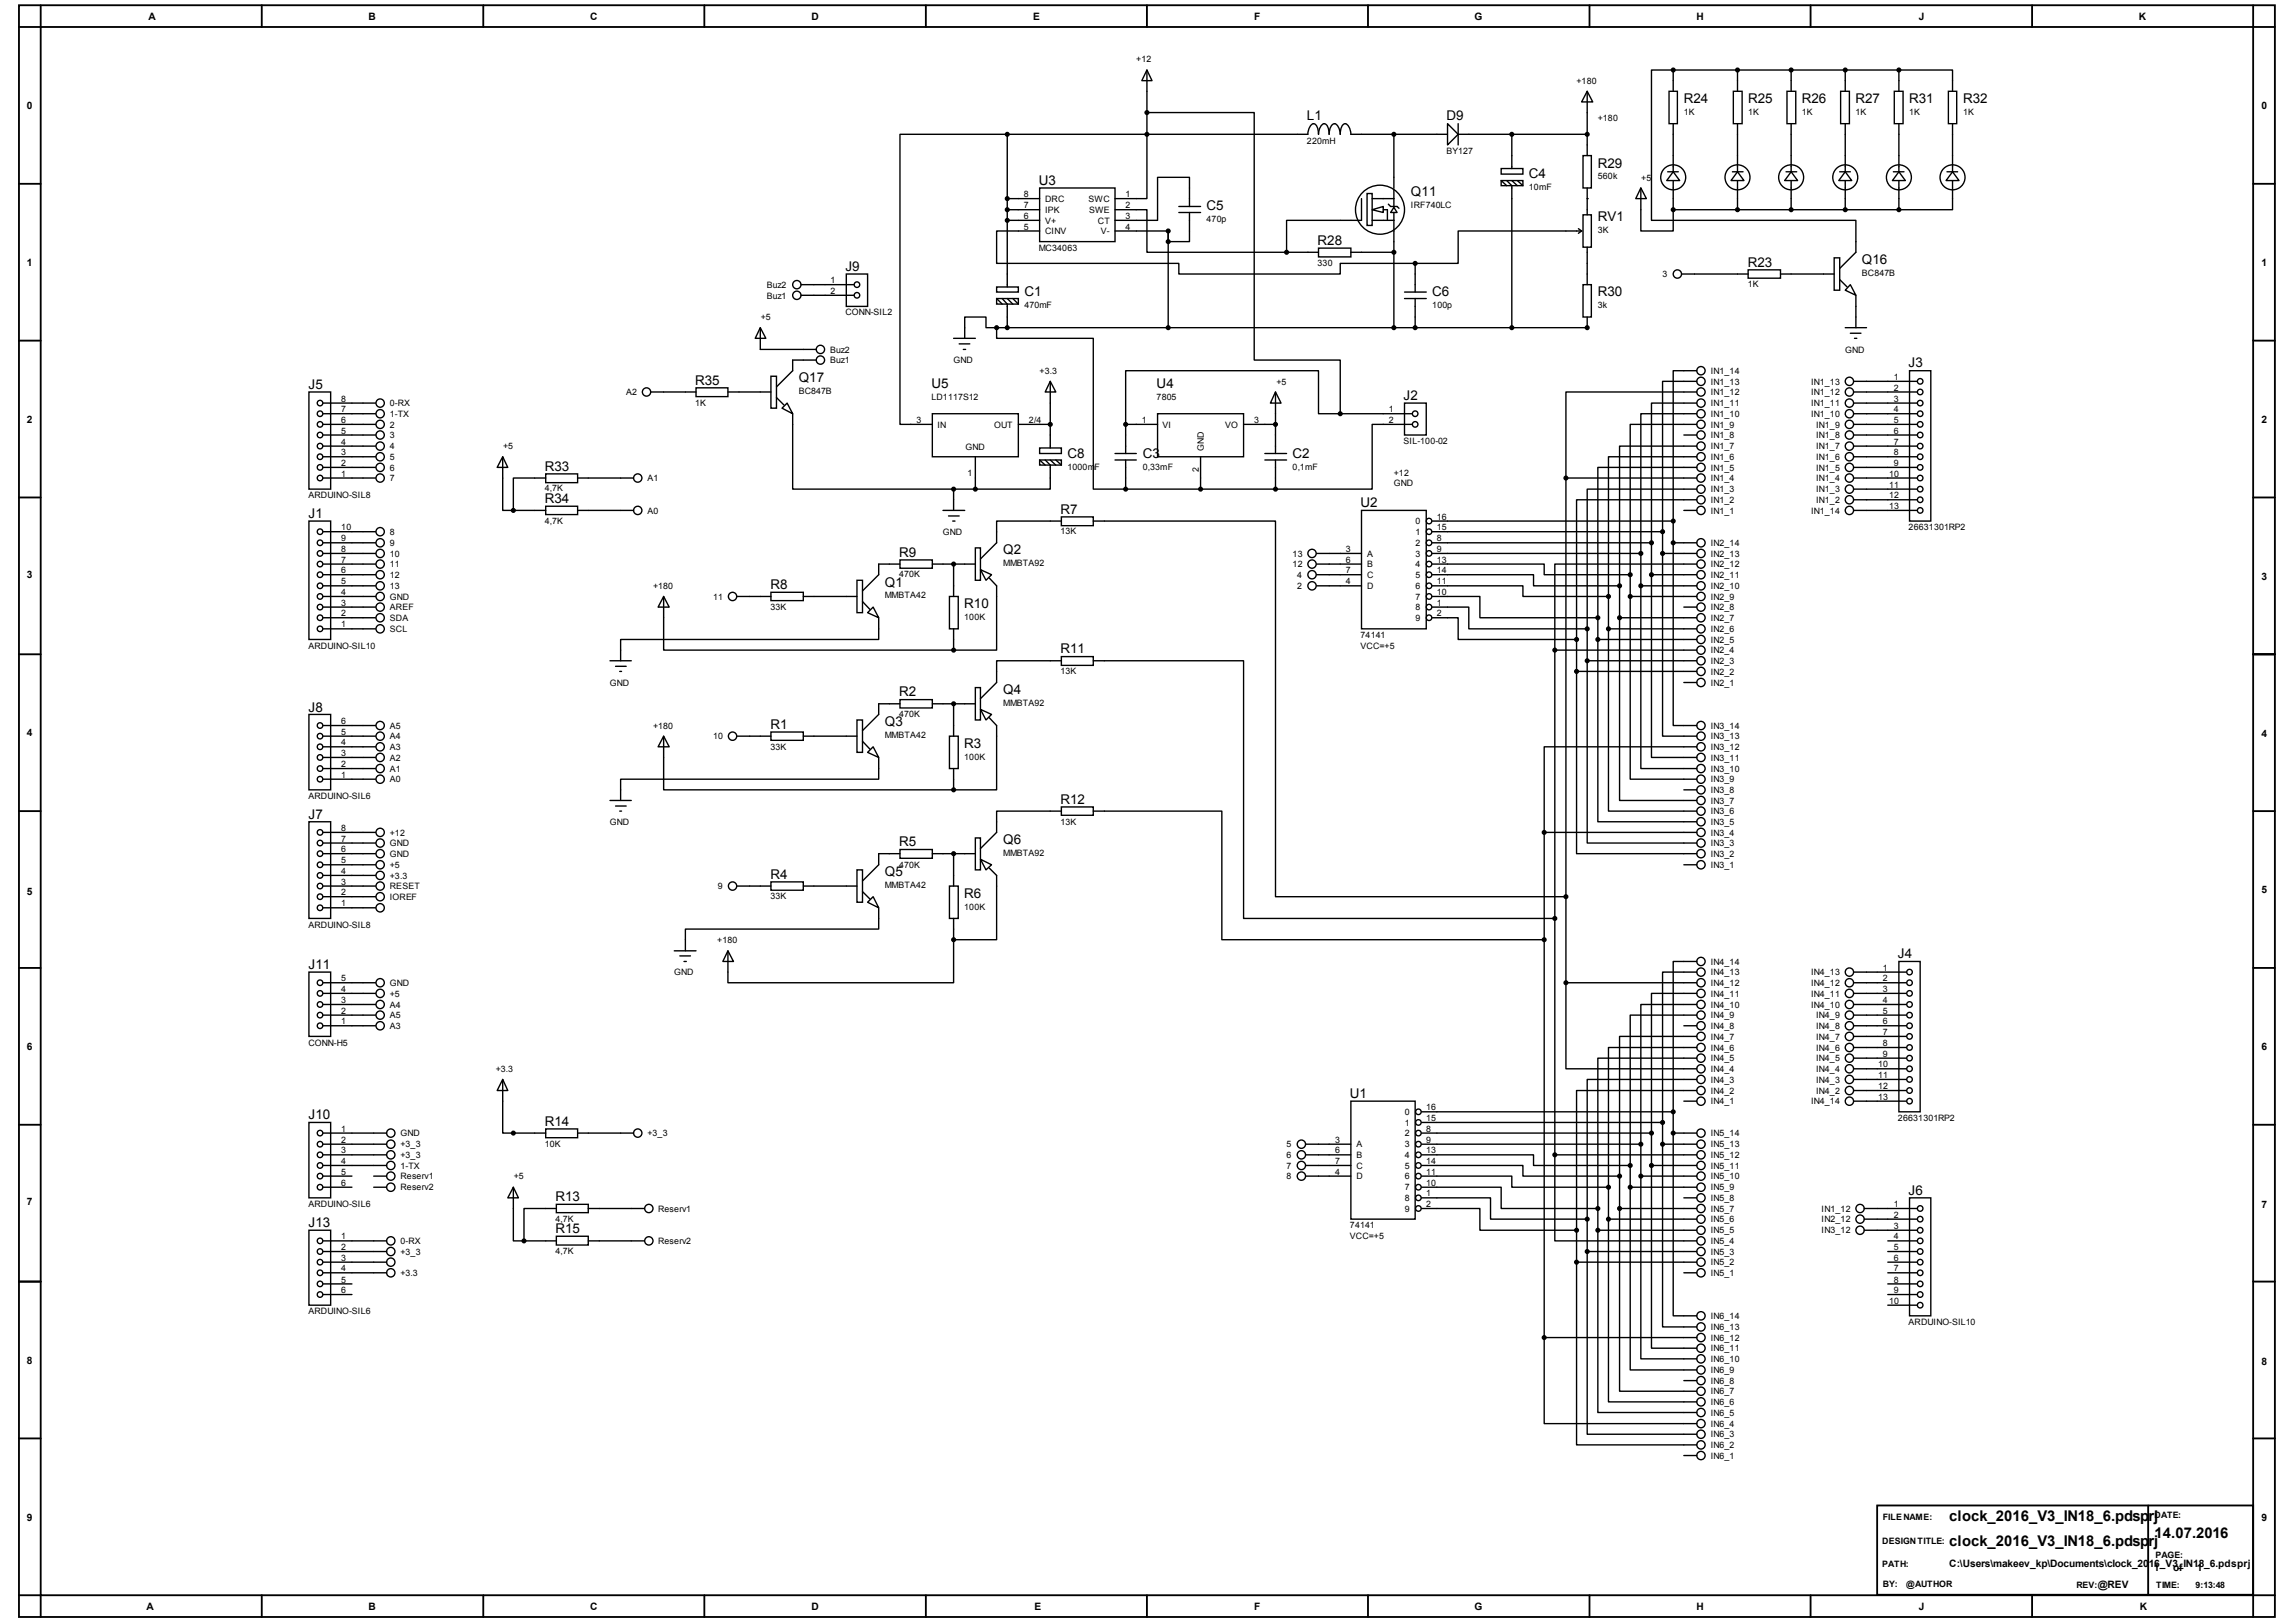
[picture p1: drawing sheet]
<svg xmlns="http://www.w3.org/2000/svg" width="420mm" height="297mm" viewBox="0 0 420 297" stroke-linecap="round" stroke-linejoin="round" font-family="sans-serif">
<defs><g id="words">
<g font-size="2.7">
<text x="356.9" y="278.4">clock_2016_V3_IN18_6.pdsprj</text>
<text x="394.5" y="281.5">14.07.2016</text>
<text x="356.9" y="282.9">clock_2016_V3_IN18_6.pdsprj</text>
</g>
<g font-size="2.5">
<text x="239.3" y="22">L1</text>
<text x="264.8" y="22">D9</text>
<text x="308.3" y="18.8">R24</text>
<text x="320" y="18.8">R25</text>
<text x="329.9" y="18.8">R26</text>
<text x="339.7" y="18.8">R27</text>
<text x="349.5" y="18.8">R31</text>
<text x="359.4" y="18.8">R32</text>
<text x="190.2" y="33.8">U3</text>
<text x="258.3" y="35.9">Q11</text>
<text x="279.9" y="32.6">C4</text>
<text x="292.5" y="30.7">R29</text>
<text x="220.9" y="38.5">C5</text>
<text x="292.5" y="40.5">RV1</text>
<text x="241.2" y="44.8">R28</text>
<text x="154.8" y="49.6">J9</text>
<text x="320" y="48.8">R23</text>
<text x="340.9" y="48.4">Q16</text>
<text x="187.5" y="54.2">C1</text>
<text x="262.2" y="54.2">C6</text>
<text x="292.5" y="54.2">R30</text>
<text x="56.5" y="71.2">J5</text>
<text x="127.3" y="70.4">R35</text>
<text x="146.2" y="70">Q17</text>
<text x="170.5" y="71">U5</text>
<text x="211.8" y="71">U4</text>
<text x="349.4" y="67.3">J3</text>
<text x="257" y="73.2">J2</text>
<text x="195.4" y="83.8">C8</text>
<text x="209.2" y="83.8">C3</text>
<text x="236.6" y="83.8">C2</text>
<text x="99.7" y="86.1">R33</text>
<text x="56.5" y="94.8">J1</text>
<text x="99.7" y="92.1">R34</text>
<text x="194.1" y="94">R7</text>
<text x="249.1" y="92.8">U2</text>
<text x="164.6" y="101.9">R9</text>
<text x="183.6" y="101.5">Q2</text>
<text x="141.1" y="107.8">R8</text>
<text x="162" y="107.4">Q1</text>
<text x="176.5" y="111.3">R10</text>
<text x="194.1" y="119.6">R11</text>
<text x="56.5" y="130.2">J8</text>
<text x="164.6" y="127.5">R2</text>
<text x="183.6" y="127">Q4</text>
<text x="141.1" y="133.4">R1</text>
<text x="162" y="133">Q3</text>
<text x="176.5" y="136.8">R3</text>
<text x="56.5" y="149.8">J7</text>
<text x="194.1" y="147.1">R12</text>
<text x="164.6" y="154.9">R5</text>
<text x="183.6" y="154.5">Q6</text>
<text x="141.1" y="160.8">R4</text>
<text x="162" y="160.4">Q5</text>
<text x="176.5" y="164.3">R6</text>
<text x="56.5" y="177.3">J11</text>
<text x="347.5" y="175.4">J4</text>
<text x="247.1" y="200.9">U1</text>
<text x="56.5" y="204.8">J10</text>
<text x="99.7" y="206">R14</text>
<text x="101.7" y="219.8">R13</text>
<text x="349.4" y="218.6">J6</text>
<text x="56.5" y="224.6">J13</text>
<text x="101.7" y="225.7">R15</text>
</g>
<g font-size="1.9">
<text x="27.2" y="3.6">A</text>
<text x="67.5" y="3.6">B</text>
<text x="108" y="3.6">C</text>
<text x="148.6" y="3.6">D</text>
<text x="189.1" y="3.6">E</text>
<text x="229.6" y="3.6">F</text>
<text x="269.9" y="3.6">G</text>
<text x="310.6" y="3.6">H</text>
<text x="351.3" y="3.6">J</text>
<text x="391.6" y="3.6">K</text>
<text x="4.9" y="19.9">0</text>
<text x="414" y="19.9">0</text>
<text x="4.9" y="48.6">1</text>
<text x="414" y="48.6">1</text>
<text x="4.9" y="77.4">2</text>
<text x="414" y="77.4">2</text>
<text x="4.9" y="105.9">3</text>
<text x="414" y="106.1">3</text>
<text x="4.9" y="134.6">4</text>
<text x="414" y="134.8">4</text>
<text x="4.9" y="163.9">5</text>
<text x="414" y="163.4">5</text>
<text x="4.9" y="192.1">6</text>
<text x="414" y="192.1">6</text>
<text x="4.9" y="220.5">7</text>
<text x="414" y="221.1">7</text>
<text x="4.9" y="249.6">8</text>
<text x="414" y="249.8">8</text>
<text x="4.9" y="278.3">9</text>
<text x="414" y="278.3">9</text>
<text x="356.9" y="286.7">C:\Users\makeev_kp\Documents\clock_2016_V3_IN18_6.pdsprj</text>
<text x="394.3" y="287.5">1</text>
<text x="397.8" y="287.5">of</text>
<text x="402.2" y="287.5">1</text>
<text x="384" y="290.6">@REV</text>
<text x="26.8" y="294.7">A</text>
<text x="67.5" y="294.7">B</text>
<text x="108" y="294.7">C</text>
<text x="148.6" y="294.7">D</text>
<text x="189.4" y="294.7">E</text>
<text x="229.6" y="294.7">F</text>
<text x="269.9" y="294.7">G</text>
<text x="310.6" y="294.7">H</text>
<text x="351.3" y="294.7">J</text>
<text x="391.8" y="294.7">K</text>
</g>
<g font-size="1.6">
<text x="208" y="11.4">+12</text>
<text x="288.6" y="15.4">+180</text>
<text x="292.5" y="22.1">+180</text>
<text x="308.3" y="21">1K</text>
<text x="320" y="21">1K</text>
<text x="329.9" y="21">1K</text>
<text x="339.7" y="21">1K</text>
<text x="349.5" y="21">1K</text>
<text x="359.4" y="21">1K</text>
<text x="239.3" y="26.3">220mH</text>
<text x="264.8" y="28.2">BY127</text>
<text x="279.9" y="34.8">10mF</text>
<text x="292.5" y="32.8">560k</text>
<text x="300.5" y="33">+5</text>
<text x="187.5" y="36.1">8</text>
<text x="187.5" y="38.1">7</text>
<text x="187.5" y="40.1">6</text>
<text x="191.3" y="36.9">DRC</text>
<text x="191.3" y="39">IPK</text>
<text x="191.3" y="40.9">V+</text>
<text x="199.3" y="36.9">SWC</text>
<text x="199.4" y="39">SWE</text>
<text x="201" y="40.9">CT</text>
<text x="206.1" y="36.1">1</text>
<text x="206.1" y="38.1">2</text>
<text x="206.1" y="40.1">3</text>
<text x="220.9" y="40.7">470p</text>
<text x="258.3" y="38.1">IRF740LC</text>
<text x="187.5" y="42">5</text>
<text x="190.2" y="45.9">MC34063</text>
<text x="191.3" y="42.9">CINV</text>
<text x="201.5" y="42.9">V-</text>
<text x="206.1" y="42">4</text>
<text x="292.5" y="42.7">3K</text>
<text x="140.4" y="52.7">Buz2</text>
<text x="152.1" y="51.8">1</text>
<text x="152.1" y="53.8">2</text>
<text x="241.2" y="48.7">330</text>
<text x="304.4" y="50.7">3</text>
<text x="320" y="52.6">1K</text>
<text x="340.9" y="50.5">BC847B</text>
<text x="139.3" y="58.6">+5</text>
<text x="140.4" y="54.6">Buz1</text>
<text x="154.8" y="57.7">CONN-SIL2</text>
<text x="187.5" y="56.4">470mF</text>
<text x="262.2" y="56.4">100p</text>
<text x="292.5" y="56.4">3k</text>
<text x="152" y="64.5">Buz2</text>
<text x="337.8" y="64.5">GND</text>
<text x="152" y="66.5">Buz1</text>
<text x="174.6" y="66.5">GND</text>
<text x="190.3" y="68.4">+3.3</text>
<text x="233.7" y="70.4">+5</text>
<text x="313.2" y="70.4">IN1_13</text>
<text x="313.2" y="68.4">IN1_14</text>
<text x="331.6" y="70.4">IN1_13</text>
<text x="346.7" y="69.5">1</text>
<text x="346.7" y="71.5">2</text>
<text x="62.5" y="77.4">6</text>
<text x="62.5" y="75.5">7</text>
<text x="62.5" y="73.5">8</text>
<text x="71.4" y="74.4">0-RX</text>
<text x="71.4" y="76.3">1-TX</text>
<text x="114.6" y="72.3">A2</text>
<text x="127.3" y="74.3">1K</text>
<text x="146.2" y="72.2">BC847B</text>
<text x="167.8" y="77.4">3</text>
<text x="170.5" y="73.2">LD1117S12</text>
<text x="188.4" y="77.4">2/4</text>
<text x="209" y="77.4">1</text>
<text x="211.8" y="73.2">7805</text>
<text x="229.6" y="77.4">3</text>
<text x="254.3" y="75.5">1</text>
<text x="254.3" y="77.4">2</text>
<text x="313.2" y="76.3">IN1_10</text>
<text x="313.2" y="74.4">IN1_11</text>
<text x="313.2" y="72.3">IN1_12</text>
<text x="331.6" y="76.3">IN1_10</text>
<text x="331.6" y="74.4">IN1_11</text>
<text x="331.6" y="72.3">IN1_12</text>
<text x="346.7" y="73.5">3</text>
<text x="346.7" y="75.5">4</text>
<text x="346.7" y="77.4">5</text>
<text x="62.5" y="83.3">3</text>
<text x="62.5" y="81.4">4</text>
<text x="62.5" y="79.4">5</text>
<text x="71.4" y="78.3">2</text>
<text x="71.4" y="80.2">3</text>
<text x="71.4" y="82.2">4</text>
<text x="92.1" y="82.2">+5</text>
<text x="171.6" y="78.3">IN</text>
<text x="176.8" y="82.3">GND</text>
<text x="182" y="78.3">OUT</text>
<text x="212.9" y="78.3">VI</text>
<text x="220.4" y="82.6" transform="rotate(-90 220.4 82.6)">GND</text>
<text x="224.3" y="78.3">VO</text>
<text x="257" y="81.3">SIL-100-02</text>
<text x="313.2" y="82.2">IN1_7</text>
<text x="313.2" y="80.2">IN1_8</text>
<text x="313.2" y="78.3">IN1_9</text>
<text x="332.5" y="82.2">IN1_7</text>
<text x="332.5" y="80.2">IN1_8</text>
<text x="332.5" y="78.3">IN1_9</text>
<text x="346.7" y="79.4">6</text>
<text x="346.7" y="81.4">7</text>
<text x="346.7" y="83.3">8</text>
<text x="62.5" y="87.2">1</text>
<text x="62.5" y="85.3">2</text>
<text x="71.4" y="84.2">5</text>
<text x="71.4" y="86.1">6</text>
<text x="71.4" y="88.1">7</text>
<text x="99.7" y="89.9">4,7K</text>
<text x="118.5" y="88.1">A1</text>
<text x="177.1" y="87.1">1</text>
<text x="195.4" y="86">1000mF</text>
<text x="209.2" y="86">0,33mF</text>
<text x="219.5" y="86.5" transform="rotate(-90 219.5 86.5)">2</text>
<text x="236.6" y="86">0,1mF</text>
<text x="255.2" y="89">GND</text>
<text x="255.2" y="87.1">+12</text>
<text x="313.2" y="88.1">IN1_4</text>
<text x="313.2" y="86.1">IN1_5</text>
<text x="313.2" y="84.2">IN1_6</text>
<text x="332.5" y="86.1">IN1_5</text>
<text x="332.5" y="84.2">IN1_6</text>
<text x="332.5" y="88.1">IN1_4</text>
<text x="345.9" y="87.2">10</text>
<text x="345.9" y="89.3">11</text>
<text x="346.7" y="85.3">9</text>
<text x="56.5" y="91.1">ARDUINO-SIL8</text>
<text x="99.7" y="95.9">4,7K</text>
<text x="118.5" y="94">A0</text>
<text x="259.2" y="96">0</text>
<text x="263.1" y="95.1">16</text>
<text x="313.2" y="94">IN1_1</text>
<text x="313.2" y="92.1">IN1_2</text>
<text x="313.2" y="90.1">IN1_3</text>
<text x="331.6" y="94">IN1_14</text>
<text x="332.5" y="92.1">IN1_2</text>
<text x="332.5" y="90.1">IN1_3</text>
<text x="345.9" y="91.2">12</text>
<text x="345.9" y="93.2">13</text>
<text x="62.5" y="101">8</text>
<text x="62.5" y="99.1">9</text>
<text x="62.5" y="97.1">10</text>
<text x="71.4" y="97.9">8</text>
<text x="71.4" y="99.9">9</text>
<text x="71.4" y="101.9">10</text>
<text x="172.6" y="97.9">GND</text>
<text x="194.1" y="97.8">13K</text>
<text x="236.6" y="101.9">13</text>
<text x="246.4" y="101">3</text>
<text x="250.3" y="101.9">A</text>
<text x="259.2" y="97.9">1</text>
<text x="259.2" y="99.9">2</text>
<text x="259.2" y="101.9">3</text>
<text x="263.1" y="97.1">15</text>
<text x="263.1" y="99.1">8</text>
<text x="263.1" y="101">9</text>
<text x="313.2" y="101.9">IN2_13</text>
<text x="313.2" y="99.9">IN2_14</text>
<text x="349.4" y="97.1">26631301RP2</text>
<text x="62.5" y="107">5</text>
<text x="62.5" y="104.9">6</text>
<text x="62.5" y="103">7</text>
<text x="71.4" y="103.8">11</text>
<text x="71.4" y="105.8">12</text>
<text x="71.4" y="107.8">13</text>
<text x="119.5" y="107.8">+180</text>
<text x="164.6" y="105.7">470K</text>
<text x="183.6" y="103.7">MMBTA92</text>
<text x="236.6" y="103.8">12</text>
<text x="237.5" y="105.8">4</text>
<text x="237.5" y="107.8">2</text>
<text x="246.4" y="103">6</text>
<text x="246.4" y="104.9">7</text>
<text x="246.4" y="107">4</text>
<text x="250.3" y="103.8">B</text>
<text x="250.3" y="105.8">C</text>
<text x="250.3" y="107.8">D</text>
<text x="259.2" y="103.8">4</text>
<text x="259.2" y="105.8">5</text>
<text x="259.2" y="107.8">6</text>
<text x="263.1" y="103">13</text>
<text x="263.1" y="104.9">14</text>
<text x="263.1" y="107">11</text>
<text x="313.2" y="107.8">IN2_10</text>
<text x="313.2" y="105.8">IN2_11</text>
<text x="313.2" y="103.8">IN2_12</text>
<text x="62.5" y="112.8">2</text>
<text x="62.5" y="110.9">3</text>
<text x="62.5" y="108.9">4</text>
<text x="71.4" y="109.8">GND</text>
<text x="71.4" y="111.7">AREF</text>
<text x="71.4" y="113.7">SDA</text>
<text x="130.6" y="109.8">11</text>
<text x="141.1" y="111.6">33K</text>
<text x="162" y="109.5">MMBTA42</text>
<text x="176.5" y="113.5">100K</text>
<text x="259.2" y="109.8">7</text>
<text x="259.2" y="111.7">8</text>
<text x="259.2" y="113.7">9</text>
<text x="263.1" y="108.9">10</text>
<text x="263.1" y="110.9">1</text>
<text x="263.1" y="112.8">2</text>
<text x="313.2" y="113.7">IN2_7</text>
<text x="313.2" y="111.7">IN2_8</text>
<text x="313.2" y="109.8">IN2_9</text>
<text x="56.5" y="118.7">ARDUINO-SIL10</text>
<text x="62.5" y="114.8">1</text>
<text x="71.4" y="115.7">SCL</text>
<text x="249.1" y="116.7">74141</text>
<text x="249.1" y="118.7">VCC=+5</text>
<text x="313.2" y="119.6">IN2_4</text>
<text x="313.2" y="117.6">IN2_5</text>
<text x="313.2" y="115.7">IN2_6</text>
<text x="111.7" y="125.5">GND</text>
<text x="194.1" y="123.4">13K</text>
<text x="313.2" y="125.5">IN2_1</text>
<text x="313.2" y="123.5">IN2_2</text>
<text x="313.2" y="121.5">IN2_3</text>
<text x="164.6" y="131.3">470K</text>
<text x="183.6" y="129.2">MMBTA92</text>
<text x="62.5" y="136.4">4</text>
<text x="62.5" y="134.5">5</text>
<text x="62.5" y="132.5">6</text>
<text x="71.4" y="133.4">A5</text>
<text x="71.4" y="135.3">A4</text>
<text x="71.4" y="137.3">A3</text>
<text x="119.5" y="133.4">+180</text>
<text x="130.6" y="135.3">10</text>
<text x="141.1" y="137.2">33K</text>
<text x="162" y="135.1">MMBTA42</text>
<text x="313.2" y="137.3">IN3_12</text>
<text x="313.2" y="135.3">IN3_13</text>
<text x="313.2" y="133.4">IN3_14</text>
<text x="62.5" y="142.4">1</text>
<text x="62.5" y="140.4">2</text>
<text x="62.5" y="138.4">3</text>
<text x="71.4" y="139.2">A2</text>
<text x="71.4" y="141.3">A1</text>
<text x="71.4" y="143.2">A0</text>
<text x="176.5" y="139.1">100K</text>
<text x="313.2" y="143.2">IN3_9</text>
<text x="313.2" y="141.3">IN3_10</text>
<text x="313.2" y="139.2">IN3_11</text>
<text x="56.5" y="146.2">ARDUINO-SIL6</text>
<text x="313.2" y="149">IN3_6</text>
<text x="313.2" y="147.1">IN3_7</text>
<text x="313.2" y="145.1">IN3_8</text>
<text x="62.5" y="156">6</text>
<text x="62.5" y="154">7</text>
<text x="62.5" y="152.1">8</text>
<text x="71.4" y="152.9">+12</text>
<text x="71.4" y="154.9">GND</text>
<text x="111.7" y="151">GND</text>
<text x="194.1" y="150.9">13K</text>
<text x="313.2" y="154.9">IN3_3</text>
<text x="313.2" y="152.9">IN3_4</text>
<text x="313.2" y="151">IN3_5</text>
<text x="62.5" y="161.9">3</text>
<text x="62.5" y="160">4</text>
<text x="62.5" y="158">5</text>
<text x="71.4" y="156.8">GND</text>
<text x="71.4" y="158.9">+5</text>
<text x="71.4" y="160.8">+3.3</text>
<text x="164.6" y="158.8">470K</text>
<text x="183.6" y="156.7">MMBTA92</text>
<text x="313.2" y="158.9">IN3_1</text>
<text x="313.2" y="156.8">IN3_2</text>
<text x="62.5" y="165.9">1</text>
<text x="62.5" y="163.9">2</text>
<text x="71.4" y="162.8">RESET</text>
<text x="71.4" y="164.7">IOREF</text>
<text x="131.4" y="162.8">9</text>
<text x="141.1" y="164.6">33K</text>
<text x="162" y="162.6">MMBTA42</text>
<text x="176.5" y="166.5">100K</text>
<text x="56.5" y="169.8">ARDUINO-SIL8</text>
<text x="131.3" y="172.6">+180</text>
<text x="62.5" y="179.6">5</text>
<text x="123.4" y="178.5">GND</text>
<text x="313.2" y="178.5">IN4_13</text>
<text x="313.2" y="176.6">IN4_14</text>
<text x="331.6" y="178.5">IN4_13</text>
<text x="344.7" y="177.7">1</text>
<text x="344.7" y="179.6">2</text>
<text x="62.5" y="185.5">2</text>
<text x="62.5" y="183.6">3</text>
<text x="62.5" y="181.6">4</text>
<text x="71.4" y="184.4">A4</text>
<text x="71.4" y="182.4">+5</text>
<text x="71.4" y="180.5">GND</text>
<text x="313.2" y="184.4">IN4_10</text>
<text x="313.2" y="182.4">IN4_11</text>
<text x="313.2" y="180.5">IN4_12</text>
<text x="331.6" y="184.4">IN4_10</text>
<text x="331.6" y="182.4">IN4_11</text>
<text x="331.6" y="180.5">IN4_12</text>
<text x="344.7" y="181.6">3</text>
<text x="344.7" y="183.6">4</text>
<text x="344.7" y="185.5">5</text>
<text x="56.5" y="191.4">CONN-H5</text>
<text x="62.5" y="187.5">1</text>
<text x="71.4" y="188.3">A3</text>
<text x="71.4" y="186.4">A5</text>
<text x="313.2" y="190.3">IN4_7</text>
<text x="313.2" y="188.3">IN4_8</text>
<text x="313.2" y="186.4">IN4_9</text>
<text x="332.5" y="190.3">IN4_7</text>
<text x="332.5" y="188.3">IN4_8</text>
<text x="332.5" y="186.4">IN4_9</text>
<text x="344.7" y="187.5">6</text>
<text x="344.7" y="189.4">7</text>
<text x="344.7" y="191.5">8</text>
<text x="90.8" y="196.2">+3.3</text>
<text x="313.2" y="196.2">IN4_4</text>
<text x="313.2" y="194.3">IN4_5</text>
<text x="313.2" y="192.3">IN4_6</text>
<text x="332.5" y="196.2">IN4_4</text>
<text x="332.5" y="194.3">IN4_5</text>
<text x="332.5" y="192.3">IN4_6</text>
<text x="343.8" y="195.4">10</text>
<text x="343.8" y="197.3">11</text>
<text x="344.7" y="193.4">9</text>
<text x="261.1" y="203.2">16</text>
<text x="313.2" y="202.1">IN4_1</text>
<text x="313.2" y="200.2">IN4_2</text>
<text x="313.2" y="198.1">IN4_3</text>
<text x="331.6" y="202.1">IN4_14</text>
<text x="332.5" y="200.2">IN4_2</text>
<text x="332.5" y="198.1">IN4_3</text>
<text x="343.8" y="199.3">12</text>
<text x="343.8" y="201.3">13</text>
<text x="62.5" y="207.1">1</text>
<text x="62.5" y="209.2">2</text>
<text x="73.3" y="208">GND</text>
<text x="99.7" y="209.9">10K</text>
<text x="118.5" y="208">+3_3</text>
<text x="244.4" y="209.2">3</text>
<text x="257.2" y="204.1">0</text>
<text x="257.2" y="206">1</text>
<text x="257.2" y="208">2</text>
<text x="261.1" y="205.2">15</text>
<text x="261.1" y="207.1">8</text>
<text x="261.1" y="209.2">9</text>
<text x="313.2" y="208">IN5_14</text>
<text x="347.5" y="205.2">26631301RP2</text>
<text x="62.5" y="211.1">3</text>
<text x="62.5" y="213">4</text>
<text x="62.5" y="215">5</text>
<text x="73.3" y="213.9">1-TX</text>
<text x="73.3" y="211.9">+3_3</text>
<text x="73.3" y="210">+3_3</text>
<text x="73.3" y="215.8">Reserv1</text>
<text x="94.1" y="215.8">+5</text>
<text x="235.5" y="210">5</text>
<text x="235.5" y="211.9">6</text>
<text x="235.5" y="213.9">7</text>
<text x="235.5" y="215.8">8</text>
<text x="244.4" y="211.1">6</text>
<text x="244.4" y="213">7</text>
<text x="244.4" y="215">4</text>
<text x="248.3" y="210">A</text>
<text x="248.3" y="211.9">B</text>
<text x="248.3" y="213.9">C</text>
<text x="248.3" y="215.8">D</text>
<text x="257.2" y="210">3</text>
<text x="257.2" y="211.9">4</text>
<text x="257.2" y="213.9">5</text>
<text x="257.2" y="215.8">6</text>
<text x="261.1" y="211.1">13</text>
<text x="261.1" y="213">14</text>
<text x="261.1" y="215">11</text>
<text x="313.2" y="215.8">IN5_10</text>
<text x="313.2" y="213.9">IN5_11</text>
<text x="313.2" y="211.9">IN5_12</text>
<text x="313.2" y="210">IN5_13</text>
<text x="56.5" y="220.9">ARDUINO-SIL6</text>
<text x="62.5" y="217">6</text>
<text x="73.3" y="217.9">Reserv2</text>
<text x="120.5" y="221.8">Reserv1</text>
<text x="257.2" y="217.9">7</text>
<text x="257.2" y="219.8">8</text>
<text x="257.2" y="221.8">9</text>
<text x="261.1" y="217">10</text>
<text x="261.1" y="219">1</text>
<text x="261.1" y="220.9">2</text>
<text x="313.2" y="221.8">IN5_7</text>
<text x="313.2" y="219.8">IN5_8</text>
<text x="313.2" y="217.9">IN5_9</text>
<text x="333.5" y="221.8">IN1_12</text>
<text x="346.7" y="220.9">1</text>
<text x="62.5" y="226.9">1</text>
<text x="73.3" y="227.7">0-RX</text>
<text x="101.7" y="223.6">4,7K</text>
<text x="120.5" y="227.7">Reserv2</text>
<text x="247.1" y="224.8">74141</text>
<text x="247.1" y="226.8">VCC=+5</text>
<text x="313.2" y="227.7">IN5_4</text>
<text x="313.2" y="225.7">IN5_5</text>
<text x="313.2" y="223.7">IN5_6</text>
<text x="333.5" y="223.7">IN2_12</text>
<text x="333.5" y="225.7">IN3_12</text>
<text x="346.7" y="222.9">2</text>
<text x="346.7" y="224.9">3</text>
<text x="346.7" y="226.9">4</text>
<text x="62.5" y="228.8">2</text>
<text x="62.5" y="230.7">3</text>
<text x="62.5" y="232.7">4</text>
<text x="73.3" y="229.6">+3_3</text>
<text x="73.3" y="233.5">+3.3</text>
<text x="101.7" y="229.6">4,7K</text>
<text x="313.2" y="233.5">IN5_1</text>
<text x="313.2" y="231.6">IN5_2</text>
<text x="313.2" y="229.6">IN5_3</text>
<text x="346.7" y="228.8">5</text>
<text x="346.7" y="230.7">6</text>
<text x="346.7" y="232.7">7</text>
<text x="62.5" y="234.7">5</text>
<text x="62.5" y="236.7">6</text>
<text x="345.9" y="238.6">10</text>
<text x="346.7" y="234.7">8</text>
<text x="346.7" y="236.7">9</text>
<text x="56.5" y="240.6">ARDUINO-SIL6</text>
<text x="313.2" y="245.4">IN6_12</text>
<text x="313.2" y="243.4">IN6_13</text>
<text x="313.2" y="241.4">IN6_14</text>
<text x="349.4" y="242.5">ARDUINO-SIL10</text>
<text x="313.2" y="251.3">IN6_9</text>
<text x="313.2" y="249.3">IN6_10</text>
<text x="313.2" y="247.3">IN6_11</text>
<text x="313.2" y="257.2">IN6_6</text>
<text x="313.2" y="255.2">IN6_7</text>
<text x="313.2" y="253.3">IN6_8</text>
<text x="313.2" y="263.1">IN6_3</text>
<text x="313.2" y="261.1">IN6_4</text>
<text x="313.2" y="259.1">IN6_5</text>
<text x="313.2" y="267">IN6_1</text>
<text x="313.2" y="265">IN6_2</text>
<text x="344.7" y="278.2">FILE NAME:</text>
<text x="394.5" y="277.9">DATE:</text>
<text x="344.6" y="286.7">PATH:</text>
<text x="344.6" y="282.6">DESIGN TITLE:</text>
<text x="394.6" y="285.2">PAGE:</text>
<text x="344.7" y="290.4">BY:</text>
<text x="349" y="290.4">@AUTHOR</text>
<text x="380.2" y="290.6">REV:</text>
<text x="394.7" y="290.6">TIME:</text>
<text x="401.9" y="290.6">9:13:48</text>
</g>
</g></defs>
<g fill="none" stroke="#000" stroke-width=".34">
<path d="M3.5 1h413v294.9h-413zM7.5 4.9h405v287.1h-405zM7.5 1v3.9h-4M47.9 1v3.9M88.5 1v3.9M128.9 1v3.9M169.5 1v3.9M210 1v3.9M250.4 1v3.9M291 1v3.9M331.5 1v3.9M372 1v3.9"/>
<path d="M412.5 1v3.9h4M3.5 33.6h4M412.5 33.6h4M3.5 62.3h4M412.5 62.3h4M3.5 91h4M412.5 91h4M3.5 119.7h4M412.5 119.7h4M3.5 148.4h4M412.5 148.4h4M3.5 177.2h4"/>
<path d="M412.5 177.2h4M3.5 205.9h4M412.5 205.9h4M3.5 234.6h4M412.5 234.6h4M3.5 263.3h4M343.7 275.5h68.8v16.4h-68.8zM393.3 275.5v16.4M412.5 263.3h4M3.5 292h4v3.9M47.9 292v3.9M88.5 292v3.9"/>
<path d="M128.9 292v3.9M169.5 292v3.9M210 292v3.9M250.4 292v3.9M291 292v3.9M331.5 292v3.9M372 292v3.9M416.5 292h-4v3.9"/>
</g>
<g fill="none" stroke="#000" stroke-width=".25">
<path d="M210 12.8l.9 2h-1.9zM210 12.8v23.6h-5.9M290.6 16.7l1 2h-2zM290.6 16.7v11.8M305.6 16.7h1.5v5.9h-1.5zM306.3 12.8h-4v27.5h37.5v5.9l-3 2.9M306.3 12.8v3.9M306.3 12.8h41.3M317.3 16.7h1.6v5.9h-1.6zM318.1 12.8v3.9M327.2 16.7h1.6v5.9h-1.6zM327.9 12.8v3.9"/>
<path d="M337 16.7h1.6v5.9h-1.6zM337.8 12.8v3.9M346.8 16.7h1.6v5.9h-1.6zM347.6 12.8h9.9v3.9M347.6 12.8v3.9M356.7 16.7h1.5v5.9h-1.5zM184.4 24.6h-19.6v53.1h5.9M184.4 24.6h55a2.09 2.09 0 0 1 1.1-2 1.31 1.31 0 0 1 .8 1.4l.1 .6a2.09 2.09 0 0 1 1-2 1.31 1.31 0 0 1 .9 1.4v.6a1.88 1.88 0 0 1 1-2 1.83 1.83 0 0 1 1.1 2 2.37 2.37 0 0 1 .6-1.9l.3-.1a1.83 1.83 0 0 1 1 2h17.7M184.4 36.4h5.9M184.4 38.4h5.9M184.4 24.6v27.9M190.3 34.4h13.8v9.8h-13.8z"/>
<path d="M204.1 38.4h5.9v7.8h25.5M210 20.6h19.6v45.3h15.8v9.8M215.8 37.8h4M215.8 38.9h4M217.8 38.9v5.3h-3.9M217.8 37.8v-5.3h-5.9v7.8h-7.8M249.3 36.4v3.9h-13.8v5.9M250.3 35.4h.9v5.9h-.9zM251.2 38.4l2-.6v1.1zM251.2 36.4h4M253.2 38.4h.8v1.9M254.2 37.4l.4 .4h1.2l.3 .3"/>
<path d="M255.2 38l.6 .9h-1.2zM255.2 24.6v9.8M255.2 34.6v3.2M255.2 38.9v21.1M265 22.6l2 2-2 1.9zM267 24.6h23.6M267 22.6v3.9M274.8 30.8h4v1.1h-4zM274.8 33h4v1h-4zM274.8 33l1 1M275.8 33l1 1v26M276.8 24.6v6.2"/>
<path d="M276.8 33l1 1M277.8 33l1 1M289.8 28.5h1.5v5.9h-1.5zM289.8 39.3h1.5v5.9h-1.5zM290.6 36.4h.1M290.6 34.4v4.9M300.4 34.4l1 2h-1.9zM300.4 34.4v7.9h5.9v-3.9M305.3 31.4h2M306.3 31.4l1.2 1.6h-2.4zM306.3 38.4h41.3M306.3 22.6v8.8"/>
<path d="M306.3 33v5.4M317.2 31.4h1.9M318.1 31.4l1.2 1.6h-2.4zM318.1 22.6v8.8M318.1 33v5.4M327 31.4h1.9M327.9 31.4l1.2 1.6h-2.4zM327.9 22.6v8.8M327.9 33v5.4M336.8 31.4h2M337.8 31.4l1.2 1.6h-2.4zM337.8 22.6v8.8"/>
<path d="M337.8 33v5.4M346.6 31.4h2M347.6 31.4l1.2 1.6h-2.3zM347.6 22.6v8.8M347.6 33v5.4M356.4 31.4h2M357.5 31.4l1.1 1.6h-2.3zM357.5 33v5.4h-9.9M357.5 22.6v8.8M139.2 60l1 1.9h-1.9zM139.2 60v4h10.2M146.6 52.1h9.7"/>
<path d="M146.6 54h9.7M154.9 50.2h3.9v5.9h-3.9zM182.5 52.5h3.9v1h-3.9zM182.5 54.6h3.9v1.1h-3.9zM182.5 60v1.9h17.7v27.6h5.9M182.5 60h-2v-2h-3.9v3.9M182.5 60h108.1M182.5 54.6l1 1.1M183.5 54.6l.9 1.1v4.3M184.4 40.3h5.9M184.4 54.6l1 1.1M185.4 54.6l1 1.1"/>
<path d="M190.3 42.3h-7.8v5.9h33.3v2h29.6v-2h13.7M204.1 42.3h9.8v17.7M235.5 46.2h5.9M241.4 45.4h5.9v1.6h-5.9zM247.3 46.2h7.9M251.2 40.3h4M257.1 54.6h4M257.1 53.5h4M259.1 48.2v5.3M259.1 54.6v5.4M289 41.9l.6 .4M289.6 42.3h-22.6v5.9h-7.9"/>
<path d="M289.6 42.3l-.6 .4M289.8 52.1h1.5v5.9h-1.5zM290.6 60h.1M290.6 45.2v6.9M290.6 58v2M307.8 50.2h12.2M320 49.4h6v1.5h-6zM326 50.2h9.8M335.8 47.2h1v5.9h-1zM336.8 51.2l1.4 1.3M337.8 60h3.9M338.8 52.1l1 1.9-2-.9z"/>
<path d="M339.8 54v6M56.6 71.7h3.9v17.8h-3.9zM59.2 77.7h9.5M59.2 75.7h9.5M59.2 73.8h9.5M59.2 79.6h9.5M119.1 71.7h8.3M127.4 71h5.9v1.6h-5.9zM133.3 71.7h7.8M141.1 68.9h1.1v5.8h-1.1zM142.2 72.8l1.3 1.3M143.2 74.7l.9-.9 1 1.9z"/>
<path d="M145.1 75.7v13.8h29.5M149.4 65.9h-4.3v1.9l-2.9 3M170.7 75.7h15.7v7.9h-15.7zM174.6 61.9h4M175.6 62.9h1.9M176.4 64h.4M186.4 77.7h5.9M192.3 69.8l1 1.9h-2zM192.3 69.8v12.2M206.1 77.7h5.8M206.1 77.7v5.3M211.9 75.7h15.8v7.9h-15.8z"/>
<path d="M227.7 77.7h5.8M233.5 71.7l1 2.1h-1.9zM233.5 71.7v11.3M245.4 75.7h-4v-7.9h-35.3v9.9M245.4 75.7h13.1M257.1 73.8h4v5.8h-4zM258.5 77.7h-7.3v11.8h-17.7M308.3 79.6h2.3M310.6 67.8h-4.3v27.6M310.6 69.8h-6.2v27.5M310.6 73.8h-8.3v25.5M310.6 75.7h-10.2v25.6"/>
<path d="M310.6 77.7h-12.2v27.5M310.6 71.7h-23.9v15.8M338.8 61h1.9M339.3 77.7h11.6M339.3 75.7h11.6M339.3 69.8h11.6M339.3 71.7h11.6M339.3 73.8h11.6M339.3 79.6h11.6M339.5 61.9h.4M349.6 67.8h3.9v27.6h-3.9zM56.6 95.4h3.9v21.6h-3.9z"/>
<path d="M59.2 81.6h9.5M59.2 83.6h9.5M59.2 85.5h9.5M59.2 87.5h9.5M59.2 99.3h9.5M59.2 97.3h9.5M92 83.6l1 1.9h-2zM92 83.6v9.8h2M94 93.4h5.9M99.9 86.7h5.8v1.6h-5.8zM99.9 92.7h5.8v1.5h-5.8zM99.9 87.5h-5.9v5.9"/>
<path d="M105.7 93.4h10.3M105.7 87.5h10.3M172.6 93.4h4M173.7 94.4h1.9M174.4 95.4h.4M174.6 89.5h4M174.6 89.5v3.9M178.6 83.6v5.9M190.3 82h4v1h-4zM190.3 84.2h4v.9h-4zM190.3 84.2l1 .9M191.3 84.2l1 .9v4.4h-13.7"/>
<path d="M192.3 84.2l1 .9M193.3 84.2l1 .9M194.3 94.6h5.9v1.6h-5.9zM194.3 95.4h-11.8v3.9l-3 3M200.2 95.4h33.3v68.7h53.2M204.1 84.2h3.9M204.1 83h3.9M206.1 84.2v5.3M206.1 89.5h27.4M219.8 83.6v5.9M231.6 84.2h3.9M231.6 83h3.9"/>
<path d="M233.5 84.2v5.3M249.3 93.4h11.8v21.7h-11.8zM262.2 99.3h40.1M262.2 95.4h44.1M262.2 97.3h42.2M286.7 87.5h23.9M286.7 87.5v92.4M302.3 99.3v5.9M304.4 97.3v4M306.3 99.3v33.5h4.3M306.3 95.4v3.9M306.3 99.3h4.3"/>
<path d="M308.3 93.4h2.3M310.6 81.6h-14.1v25.6M310.6 83.6h-16.1v25.6M310.6 85.5h-18.1v27.6M310.6 89.5h-20v25.6M310.6 91.5h-22v25.5M339.3 89.5h11.6M339.3 81.6h11.6M339.3 83.6h11.6M339.3 85.5h11.6M339.3 91.5h11.6M339.3 93.4h11.6"/>
<path d="M339.3 87.5h11.6M59.2 109.2h9.5M59.2 103.2h9.5M59.2 101.3h9.5M59.2 105.2h9.5M59.2 107.2h9.5M59.2 113.1h9.5M59.2 115.1h9.5M59.2 111.1h9.5M121.5 109.2l1 1.9h-2zM121.5 109.2v9.8h53.1M134.9 109.2h6.2"/>
<path d="M141.1 108.4h6v1.5h-6zM147.1 109.2h9.8M156.9 106.2h1v5.9h-1zM157.9 110.1l1.4 1.4M158.8 112.1l1.1-1 1 2zM160.9 113.1v3.9h-47.3v3.9M164.8 102.5h5.9v1.5h-5.9zM164.8 103.2h-3.9v2l-3 2.9M170.7 103.2h7.9M173.8 109.2h1.6v5.9h-1.6zM174.6 103.2v6M174.6 115.1v3.9"/>
<path d="M178.6 100.3h.9v5.9h-.9zM179.5 104.3l2 .9-1 1zM181.1 105.8l1.4 1.4v11.8h-7.9M241 103.2h8.3M241 101.3h8.3M241 105.2h8.3M241 107.2h8.3M262.2 103.2h20.5v2h15.7M262.2 105.2h18.6v2h15.7M262.2 107.2h16.6v2h15.7M262.2 109.2h8.7v3.9h21.6M262.2 111.1h6.7v4h21.7"/>
<path d="M262.2 113.1h4.8v3.9h21.6M262.2 101.3h38.2M284.6 119v92.4M284.6 119h26M288.6 117v5.9M290.6 115.1v5.8M292.5 117v33.4h18.1M292.5 117h18.1M292.5 113.1v3.9M294.5 115.1v33.3h16.1M294.5 115.1h16.1M294.5 109.2v5.9"/>
<path d="M296.5 113.1v33.4h14.1M296.5 113.1h14.1M296.5 107.2v5.9M298.4 109.2v33.4h12.2M298.4 109.2h12.2M298.4 105.2v4M300.4 107.2v33.5h10.2M300.4 107.2h10.2M300.4 101.3v5.9M302.3 105.2v33.4h8.3M302.3 105.2h8.3M304.4 101.3v33.4h6.2"/>
<path d="M304.4 101.3h6.2M308.3 111.1h2.3M310.6 103.2h-26v15.8M56.6 130.8h3.9v13.8h-3.9zM59.2 134.7h9.5M59.2 132.8h9.5M59.2 136.7h9.5M59.2 138.6h9.5M111.7 120.9h3.9M112.7 121.9h1.9M113.5 122.9h.3M121.5 134.7l1 2h-2z"/>
<path d="M121.5 134.7v9.9h53.1M134.9 134.7h6.2M141.1 134h6v1.5h-6zM147.1 134.7h9.8M156.9 131.8h1v5.9h-1zM157.9 135.7l1.4 1.4M158.8 137.7l1.1-1 1 1.9zM160.9 138.6v4h-47.3v3.9M164.8 128h5.9v1.6h-5.9zM164.8 128.8h-3.9v2l-3 2.9M170.7 128.8h7.9M173.8 134.7h1.6v6h-1.6z"/>
<path d="M174.6 128.8v5.9M178.6 125.8h.9v6h-.9zM179.5 129.8l2 1-1 1zM181.1 131.3l1.4 1.5v11.8h-7.9M194.3 120.2h5.9v1.6h-5.9zM194.3 120.9h-11.8v4l-3 3M200.2 120.9h27.5v47.2h56.9M288.6 122.9v33.3h22M288.6 122.9h22M290.6 120.9v33.4h20M290.6 120.9h20M308.3 124.9h2.3"/>
<path d="M310.6 136.7h-27.9v15.6M56.6 150.4h3.9v17.7h-3.9zM59.2 156.2h9.5M59.2 140.7h9.5M59.2 142.6h9.5M59.2 152.3h9.5M59.2 154.3h9.5M59.2 158.3h9.5M111.7 146.5h3.9M112.7 147.5h1.9M113.5 148.4h.3M156.9 159.2h1v5.9h-1z"/>
<path d="M164.8 155.5h5.9v1.6h-5.9zM164.8 156.2h-3.9v2.1l-3 2.9M170.7 156.2h7.9M174.6 140.7v3.9M174.6 156.2v6M178.6 153.4h.9v5.8h-.9zM179.5 157.3l2 1-1 .9zM181.1 158.9l1.4 1.3v11.8h-7.9M194.3 147.7h5.9v1.5h-5.9zM194.3 148.4h-11.8v3.9l-3 3M200.2 148.4h23.5v23.6h59M282.7 152.3h27.9"/>
<path d="M282.7 152.3v92.5M308.3 158.3h2.3M308.3 144.6h2.3M56.6 177.9h3.9v11.8h-3.9zM59.2 179.9h9.5M59.2 162.2h9.5M59.2 160.2h9.5M59.2 164.1h9.5M59.2 166.1h9.5M123.4 174h4M124.5 174.9h1.9M125.2 176h.4"/>
<path d="M133.3 174l1 2h-2zM134.9 162.2h6.2M141.1 161.4h6v1.5h-6zM147.1 162.2h9.8M157.9 163.2l1.4 1.3M158.8 165.1l1.1-1 1 2zM160.9 166.1v3.9h-35.4v4M173.8 162.2h1.6v5.9h-1.6zM174.6 172v7.9h-41.3v-5.9M174.6 168.1v3.9M286.7 179.9v15.7h23.9M286.7 179.9h23.9"/>
<path d="M310.6 176h-4.3v27.5M310.6 177.9h-6.2v27.5M339.3 179.9h9.7M339.3 177.9h9.7M347.6 176h3.9v27.5h-3.9zM59.2 187.7h9.5M59.2 185.8h9.5M59.2 183.8h9.5M59.2 181.8h9.5M92 197.6l1 2h-2zM92 197.6v9.8h7.9M308.3 187.7h2.3"/>
<path d="M310.6 181.8h-8.3v25.6M310.6 183.8h-10.2v25.6M310.6 185.8h-12.2v27.5M310.6 189.7h-14.1v25.6M310.6 191.7h-16.1v25.6M310.6 193.7h-18.1v27.5M310.6 197.6h-20v25.5M310.6 199.6h-22v25.6M339.3 199.6h9.7M339.3 197.6h9.7M339.3 195.6h9.7M339.3 193.7h9.7"/>
<path d="M339.3 191.7h9.7M339.3 189.7h9.7M339.3 187.7h9.7M339.3 185.8h9.7M339.3 183.8h9.7M339.3 181.8h9.7M56.6 205.4h3.9v13.8h-3.9zM59.2 207.4h11.6M59.2 209.4h11.6M59.2 213.3h11.6M59.2 215.3h5.2M59.2 217.3h5.2"/>
<path d="M59.2 211.4h11.6M68.4 215.3h2.4M68.4 217.3h2.4M94 217.3l.9 1.9h-1.9zM94 217.3v9.8h1.9M99.9 206.6h5.8v1.6h-5.8zM105.7 207.4h10.3M239 209.4h8.3M239 213.3h8.3M239 215.3h8.3M239 211.4h8.3M247.3 201.5h11.8v21.6h-11.8z"/>
<path d="M260.3 211.4h20.5v1.9h17.6M260.3 213.3h18.5v2h17.7M260.3 215.3h16.5v2h17.7M260.3 217.3h14.5v3.9h17.7M260.3 219.2h12.6v3.9h17.7M260.3 207.4h42M260.3 209.4h40.1M260.3 203.5h46M260.3 205.4h44.1M284.6 211.4v15.7h26M284.6 211.4h26M294.5 217.3v5.8"/>
<path d="M296.5 215.3v5.9M298.4 217.3v33.4h12.2M298.4 217.3h12.2M298.4 213.3v4M300.4 215.3v33.4h10.2M300.4 215.3h10.2M300.4 209.4v5.9M302.3 213.3v33.4h8.3M302.3 213.3h8.3M302.3 207.4v5.9M304.4 209.4v33.5h6.2M304.4 209.4h6.2"/>
<path d="M304.4 205.4v4M306.3 207.4v33.4h4.3M306.3 203.5v3.9M306.3 207.4h4.3M308.3 201.5h2.3M308.3 219.2h2.3M339.3 201.5h9.7M349.6 219.2h3.9v21.6h-3.9zM56.6 225.2h3.9v13.7h-3.9zM59.2 229.1h11.6M59.2 231h11.6M59.2 227.1h11.6"/>
<path d="M59.2 232.9h11.6M59.2 235h5.2M59.2 236.9h5.2M95.9 227.1h6M101.9 220.4h5.8v1.5h-5.8zM101.9 226.3h5.8v1.6h-5.8zM101.9 221.2h-6v5.9M107.7 221.2h10.2M107.7 227.1h10.2M260.3 221.2h10.6v4h17.7M288.6 231v33.4h22M288.6 231h22"/>
<path d="M288.6 225.2v5.8M290.6 229.1v33.4h20M290.6 223.1v6M290.6 229.1h20M292.5 225.2v33.3h18.1M292.5 225.2h18.1M292.5 221.2v4M294.5 223.1v33.5h16.1M294.5 223.1h16.1M296.5 221.2v33.4h14.1M296.5 221.2h14.1M308.3 232.9h2.3"/>
<path d="M341.3 221.2h9.6M341.3 223.1h9.6M341.3 225.2h9.6M345.6 229.1h5.3M345.6 231h5.3M345.6 227.1h5.3M345.6 232.9h5.3M345.6 235h5.3M345.6 236.9h5.3M345.6 238.9h5.3M282.7 244.8v15.7h27.9M282.7 244.8h27.9"/>
<path d="M308.3 252.7h2.3M308.3 266.4h2.3"/>
<circle cx="252.6" cy="38.4" r="4.5"/>
<circle cx="306.3" cy="32.5" r="2.29"/>
<circle cx="318.1" cy="32.5" r="2.29"/>
<circle cx="327.9" cy="32.5" r="2.29"/>
<circle cx="337.8" cy="32.5" r="2.29"/>
<circle cx="347.6" cy="32.5" r="2.29"/>
<circle cx="357.5" cy="32.5" r="2.29"/>
<circle cx="145.9" cy="54" r=".76"/>
<circle cx="145.9" cy="52.1" r=".76"/>
<circle cx="156.9" cy="54" r=".51"/>
<circle cx="156.9" cy="52.1" r=".51"/>
<circle cx="307.1" cy="50.2" r=".76"/>
<circle cx="58.6" cy="77.7" r=".51"/>
<circle cx="58.6" cy="75.7" r=".51"/>
<circle cx="58.6" cy="73.8" r=".51"/>
<circle cx="58.6" cy="79.6" r=".51"/>
<circle cx="69.6" cy="75.7" r=".76"/>
<circle cx="69.6" cy="79.6" r=".76"/>
<circle cx="69.6" cy="77.7" r=".76"/>
<circle cx="69.6" cy="73.8" r=".76"/>
<circle cx="118.4" cy="71.7" r=".76"/>
<circle cx="150.2" cy="64" r=".76"/>
<circle cx="150.2" cy="65.9" r=".76"/>
<circle cx="259.1" cy="77.7" r=".51"/>
<circle cx="259.1" cy="75.7" r=".51"/>
<circle cx="311.4" cy="75.7" r=".76"/>
<circle cx="311.4" cy="69.8" r=".76"/>
<circle cx="311.4" cy="67.8" r=".76"/>
<circle cx="311.4" cy="79.6" r=".76"/>
<circle cx="311.4" cy="71.7" r=".76"/>
<circle cx="311.4" cy="77.7" r=".76"/>
<circle cx="311.4" cy="73.8" r=".76"/>
<circle cx="338.6" cy="75.7" r=".76"/>
<circle cx="338.6" cy="69.8" r=".76"/>
<circle cx="338.6" cy="77.7" r=".76"/>
<circle cx="338.6" cy="79.6" r=".76"/>
<circle cx="338.6" cy="71.7" r=".76"/>
<circle cx="338.6" cy="73.8" r=".76"/>
<circle cx="351.5" cy="71.7" r=".51"/>
<circle cx="351.5" cy="75.7" r=".51"/>
<circle cx="351.5" cy="77.7" r=".51"/>
<circle cx="351.5" cy="69.8" r=".51"/>
<circle cx="351.5" cy="73.8" r=".51"/>
<circle cx="351.5" cy="79.6" r=".51"/>
<circle cx="58.6" cy="99.3" r=".51"/>
<circle cx="58.6" cy="97.3" r=".51"/>
<circle cx="58.6" cy="83.6" r=".51"/>
<circle cx="58.6" cy="85.5" r=".51"/>
<circle cx="58.6" cy="81.6" r=".51"/>
<circle cx="58.6" cy="87.5" r=".51"/>
<circle cx="69.6" cy="97.3" r=".76"/>
<circle cx="69.6" cy="83.6" r=".76"/>
<circle cx="69.6" cy="99.3" r=".76"/>
<circle cx="69.6" cy="85.5" r=".76"/>
<circle cx="69.6" cy="87.5" r=".76"/>
<circle cx="69.6" cy="81.6" r=".76"/>
<circle cx="116.8" cy="93.4" r=".76"/>
<circle cx="116.8" cy="87.5" r=".76"/>
<circle cx="261.6" cy="99.3" r=".51"/>
<circle cx="261.6" cy="97.3" r=".51"/>
<circle cx="261.6" cy="95.4" r=".51"/>
<circle cx="311.4" cy="91.5" r=".76"/>
<circle cx="311.4" cy="83.6" r=".76"/>
<circle cx="311.4" cy="89.5" r=".76"/>
<circle cx="311.4" cy="99.3" r=".76"/>
<circle cx="311.4" cy="85.5" r=".76"/>
<circle cx="311.4" cy="93.4" r=".76"/>
<circle cx="311.4" cy="87.5" r=".76"/>
<circle cx="311.4" cy="81.6" r=".76"/>
<circle cx="338.6" cy="91.5" r=".76"/>
<circle cx="338.6" cy="83.6" r=".76"/>
<circle cx="338.6" cy="89.5" r=".76"/>
<circle cx="338.6" cy="93.4" r=".76"/>
<circle cx="338.6" cy="85.5" r=".76"/>
<circle cx="338.6" cy="81.6" r=".76"/>
<circle cx="338.6" cy="87.5" r=".76"/>
<circle cx="351.5" cy="85.5" r=".51"/>
<circle cx="351.5" cy="83.6" r=".51"/>
<circle cx="351.5" cy="93.4" r=".51"/>
<circle cx="351.5" cy="89.5" r=".51"/>
<circle cx="351.5" cy="81.6" r=".51"/>
<circle cx="351.5" cy="87.5" r=".51"/>
<circle cx="351.5" cy="91.5" r=".51"/>
<circle cx="58.6" cy="113.1" r=".51"/>
<circle cx="58.6" cy="111.1" r=".51"/>
<circle cx="58.6" cy="105.2" r=".51"/>
<circle cx="58.6" cy="103.2" r=".51"/>
<circle cx="58.6" cy="107.2" r=".51"/>
<circle cx="58.6" cy="115.1" r=".51"/>
<circle cx="58.6" cy="109.2" r=".51"/>
<circle cx="58.6" cy="101.3" r=".51"/>
<circle cx="69.6" cy="111.1" r=".76"/>
<circle cx="69.6" cy="103.2" r=".76"/>
<circle cx="69.6" cy="105.2" r=".76"/>
<circle cx="69.6" cy="107.2" r=".76"/>
<circle cx="69.6" cy="115.1" r=".76"/>
<circle cx="69.6" cy="101.3" r=".76"/>
<circle cx="69.6" cy="113.1" r=".76"/>
<circle cx="69.6" cy="109.2" r=".76"/>
<circle cx="134.1" cy="109.2" r=".76"/>
<circle cx="240.2" cy="103.2" r=".76"/>
<circle cx="240.2" cy="101.3" r=".76"/>
<circle cx="240.2" cy="105.2" r=".76"/>
<circle cx="240.2" cy="107.2" r=".76"/>
<circle cx="261.6" cy="113.1" r=".51"/>
<circle cx="261.6" cy="103.2" r=".51"/>
<circle cx="261.6" cy="105.2" r=".51"/>
<circle cx="261.6" cy="107.2" r=".51"/>
<circle cx="261.6" cy="111.1" r=".51"/>
<circle cx="261.6" cy="101.3" r=".51"/>
<circle cx="261.6" cy="109.2" r=".51"/>
<circle cx="311.4" cy="117" r=".76"/>
<circle cx="311.4" cy="103.2" r=".76"/>
<circle cx="311.4" cy="111.1" r=".76"/>
<circle cx="311.4" cy="119" r=".76"/>
<circle cx="311.4" cy="115.1" r=".76"/>
<circle cx="311.4" cy="113.1" r=".76"/>
<circle cx="311.4" cy="101.3" r=".76"/>
<circle cx="311.4" cy="107.2" r=".76"/>
<circle cx="311.4" cy="105.2" r=".76"/>
<circle cx="311.4" cy="109.2" r=".76"/>
<circle cx="58.6" cy="136.7" r=".51"/>
<circle cx="58.6" cy="132.8" r=".51"/>
<circle cx="58.6" cy="138.6" r=".51"/>
<circle cx="58.6" cy="134.7" r=".51"/>
<circle cx="69.6" cy="136.7" r=".76"/>
<circle cx="69.6" cy="132.8" r=".76"/>
<circle cx="69.6" cy="138.6" r=".76"/>
<circle cx="69.6" cy="134.7" r=".76"/>
<circle cx="134.1" cy="134.7" r=".76"/>
<circle cx="311.4" cy="122.9" r=".76"/>
<circle cx="311.4" cy="136.7" r=".76"/>
<circle cx="311.4" cy="132.8" r=".76"/>
<circle cx="311.4" cy="138.6" r=".76"/>
<circle cx="311.4" cy="134.7" r=".76"/>
<circle cx="311.4" cy="124.9" r=".76"/>
<circle cx="311.4" cy="120.9" r=".76"/>
<circle cx="58.6" cy="140.7" r=".51"/>
<circle cx="58.6" cy="156.2" r=".51"/>
<circle cx="58.6" cy="152.3" r=".51"/>
<circle cx="58.6" cy="142.6" r=".51"/>
<circle cx="58.6" cy="154.3" r=".51"/>
<circle cx="58.6" cy="158.3" r=".51"/>
<circle cx="69.6" cy="140.7" r=".76"/>
<circle cx="69.6" cy="152.3" r=".76"/>
<circle cx="69.6" cy="142.6" r=".76"/>
<circle cx="69.6" cy="156.2" r=".76"/>
<circle cx="69.6" cy="158.3" r=".76"/>
<circle cx="69.6" cy="154.3" r=".76"/>
<circle cx="311.4" cy="150.4" r=".76"/>
<circle cx="311.4" cy="142.6" r=".76"/>
<circle cx="311.4" cy="152.3" r=".76"/>
<circle cx="311.4" cy="146.5" r=".76"/>
<circle cx="311.4" cy="140.7" r=".76"/>
<circle cx="311.4" cy="156.2" r=".76"/>
<circle cx="311.4" cy="144.6" r=".76"/>
<circle cx="311.4" cy="158.3" r=".76"/>
<circle cx="311.4" cy="154.3" r=".76"/>
<circle cx="311.4" cy="148.4" r=".76"/>
<circle cx="58.6" cy="179.9" r=".51"/>
<circle cx="58.6" cy="164.1" r=".51"/>
<circle cx="58.6" cy="166.1" r=".51"/>
<circle cx="58.6" cy="162.2" r=".51"/>
<circle cx="58.6" cy="160.2" r=".51"/>
<circle cx="69.6" cy="179.9" r=".76"/>
<circle cx="69.6" cy="166.1" r=".76"/>
<circle cx="69.6" cy="160.2" r=".76"/>
<circle cx="69.6" cy="162.2" r=".76"/>
<circle cx="69.6" cy="164.1" r=".76"/>
<circle cx="134.1" cy="162.2" r=".76"/>
<circle cx="311.4" cy="177.9" r=".76"/>
<circle cx="311.4" cy="179.9" r=".76"/>
<circle cx="311.4" cy="176" r=".76"/>
<circle cx="338.6" cy="177.9" r=".76"/>
<circle cx="338.6" cy="179.9" r=".76"/>
<circle cx="349.6" cy="179.9" r=".51"/>
<circle cx="349.6" cy="177.9" r=".51"/>
<circle cx="58.6" cy="183.8" r=".51"/>
<circle cx="58.6" cy="187.7" r=".51"/>
<circle cx="58.6" cy="185.8" r=".51"/>
<circle cx="58.6" cy="181.8" r=".51"/>
<circle cx="69.6" cy="183.8" r=".76"/>
<circle cx="69.6" cy="187.7" r=".76"/>
<circle cx="69.6" cy="185.8" r=".76"/>
<circle cx="69.6" cy="181.8" r=".76"/>
<circle cx="311.4" cy="195.6" r=".76"/>
<circle cx="311.4" cy="191.7" r=".76"/>
<circle cx="311.4" cy="197.6" r=".76"/>
<circle cx="311.4" cy="189.7" r=".76"/>
<circle cx="311.4" cy="187.7" r=".76"/>
<circle cx="311.4" cy="199.6" r=".76"/>
<circle cx="311.4" cy="193.7" r=".76"/>
<circle cx="311.4" cy="183.8" r=".76"/>
<circle cx="311.4" cy="185.8" r=".76"/>
<circle cx="311.4" cy="181.8" r=".76"/>
<circle cx="338.6" cy="183.8" r=".76"/>
<circle cx="338.6" cy="199.6" r=".76"/>
<circle cx="338.6" cy="195.6" r=".76"/>
<circle cx="338.6" cy="193.7" r=".76"/>
<circle cx="338.6" cy="191.7" r=".76"/>
<circle cx="338.6" cy="197.6" r=".76"/>
<circle cx="338.6" cy="189.7" r=".76"/>
<circle cx="338.6" cy="187.7" r=".76"/>
<circle cx="338.6" cy="185.8" r=".76"/>
<circle cx="338.6" cy="181.8" r=".76"/>
<circle cx="349.6" cy="197.6" r=".51"/>
<circle cx="349.6" cy="189.7" r=".51"/>
<circle cx="349.6" cy="193.7" r=".51"/>
<circle cx="349.6" cy="195.6" r=".51"/>
<circle cx="349.6" cy="199.6" r=".51"/>
<circle cx="349.6" cy="191.7" r=".51"/>
<circle cx="349.6" cy="183.8" r=".51"/>
<circle cx="349.6" cy="187.7" r=".51"/>
<circle cx="349.6" cy="181.8" r=".51"/>
<circle cx="349.6" cy="185.8" r=".51"/>
<circle cx="58.6" cy="207.4" r=".51"/>
<circle cx="58.6" cy="213.3" r=".51"/>
<circle cx="58.6" cy="215.3" r=".51"/>
<circle cx="58.6" cy="211.4" r=".51"/>
<circle cx="58.6" cy="217.3" r=".51"/>
<circle cx="58.6" cy="209.4" r=".51"/>
<circle cx="71.5" cy="217.3" r=".76"/>
<circle cx="71.5" cy="213.3" r=".76"/>
<circle cx="71.5" cy="207.4" r=".76"/>
<circle cx="71.5" cy="215.3" r=".76"/>
<circle cx="71.5" cy="209.4" r=".76"/>
<circle cx="71.5" cy="211.4" r=".76"/>
<circle cx="116.8" cy="207.4" r=".76"/>
<circle cx="238.3" cy="213.3" r=".76"/>
<circle cx="238.3" cy="215.3" r=".76"/>
<circle cx="238.3" cy="209.4" r=".76"/>
<circle cx="238.3" cy="211.4" r=".76"/>
<circle cx="259.7" cy="215.3" r=".51"/>
<circle cx="259.7" cy="219.2" r=".51"/>
<circle cx="259.7" cy="217.3" r=".51"/>
<circle cx="259.7" cy="207.4" r=".51"/>
<circle cx="259.7" cy="205.4" r=".51"/>
<circle cx="259.7" cy="203.5" r=".51"/>
<circle cx="259.7" cy="211.4" r=".51"/>
<circle cx="259.7" cy="213.3" r=".51"/>
<circle cx="259.7" cy="209.4" r=".51"/>
<circle cx="311.4" cy="201.5" r=".76"/>
<circle cx="311.4" cy="217.3" r=".76"/>
<circle cx="311.4" cy="215.3" r=".76"/>
<circle cx="311.4" cy="207.4" r=".76"/>
<circle cx="311.4" cy="213.3" r=".76"/>
<circle cx="311.4" cy="219.2" r=".76"/>
<circle cx="311.4" cy="209.4" r=".76"/>
<circle cx="311.4" cy="211.4" r=".76"/>
<circle cx="338.6" cy="201.5" r=".76"/>
<circle cx="349.6" cy="201.5" r=".51"/>
<circle cx="58.6" cy="229.1" r=".51"/>
<circle cx="58.6" cy="231" r=".51"/>
<circle cx="58.6" cy="235" r=".51"/>
<circle cx="58.6" cy="232.9" r=".51"/>
<circle cx="58.6" cy="236.9" r=".51"/>
<circle cx="58.6" cy="227.1" r=".51"/>
<circle cx="71.5" cy="229.1" r=".76"/>
<circle cx="71.5" cy="231" r=".76"/>
<circle cx="71.5" cy="232.9" r=".76"/>
<circle cx="71.5" cy="227.1" r=".76"/>
<circle cx="118.8" cy="221.2" r=".76"/>
<circle cx="118.8" cy="227.1" r=".76"/>
<circle cx="259.7" cy="221.2" r=".51"/>
<circle cx="311.4" cy="229.1" r=".76"/>
<circle cx="311.4" cy="231" r=".76"/>
<circle cx="311.4" cy="225.2" r=".76"/>
<circle cx="311.4" cy="232.9" r=".76"/>
<circle cx="311.4" cy="221.2" r=".76"/>
<circle cx="311.4" cy="227.1" r=".76"/>
<circle cx="311.4" cy="223.1" r=".76"/>
<circle cx="340.5" cy="221.2" r=".76"/>
<circle cx="340.5" cy="225.2" r=".76"/>
<circle cx="340.5" cy="223.1" r=".76"/>
<circle cx="351.5" cy="235" r=".51"/>
<circle cx="351.5" cy="223.1" r=".51"/>
<circle cx="351.5" cy="238.9" r=".51"/>
<circle cx="351.5" cy="229.1" r=".51"/>
<circle cx="351.5" cy="231" r=".51"/>
<circle cx="351.5" cy="221.2" r=".51"/>
<circle cx="351.5" cy="236.9" r=".51"/>
<circle cx="351.5" cy="232.9" r=".51"/>
<circle cx="351.5" cy="225.2" r=".51"/>
<circle cx="351.5" cy="227.1" r=".51"/>
<circle cx="311.4" cy="246.7" r=".76"/>
<circle cx="311.4" cy="250.7" r=".76"/>
<circle cx="311.4" cy="244.8" r=".76"/>
<circle cx="311.4" cy="240.8" r=".76"/>
<circle cx="311.4" cy="254.6" r=".76"/>
<circle cx="311.4" cy="258.5" r=".76"/>
<circle cx="311.4" cy="252.7" r=".76"/>
<circle cx="311.4" cy="248.7" r=".76"/>
<circle cx="311.4" cy="256.6" r=".76"/>
<circle cx="311.4" cy="242.9" r=".76"/>
<circle cx="311.4" cy="266.4" r=".76"/>
<circle cx="311.4" cy="262.5" r=".76"/>
<circle cx="311.4" cy="260.5" r=".76"/>
<circle cx="311.4" cy="264.4" r=".76"/>
</g>
<g fill="#000" stroke="#000" stroke-width=".25">
<circle cx="306.3" cy="12.8" r=".34"/>
<circle cx="318.1" cy="12.8" r=".34"/>
<circle cx="327.9" cy="12.8" r=".34"/>
<circle cx="337.8" cy="12.8" r=".34"/>
<circle cx="347.6" cy="12.8" r=".34"/>
<circle cx="184.4" cy="24.6" r=".34"/>
<circle cx="184.4" cy="36.4" r=".34"/>
<circle cx="184.4" cy="38.4" r=".34"/>
<circle cx="210" cy="24.6" r=".34"/>
<circle cx="210" cy="20.6" r=".34"/>
<circle cx="255.2" cy="24.6" r=".34"/>
<circle cx="276.8" cy="24.6" r=".34"/>
<circle cx="290.6" cy="24.6" r=".34"/>
<circle cx="306.3" cy="38.4" r=".34"/>
<circle cx="318.1" cy="38.4" r=".34"/>
<circle cx="327.9" cy="38.4" r=".34"/>
<circle cx="337.8" cy="38.4" r=".34"/>
<circle cx="347.6" cy="38.4" r=".34"/>
<circle cx="182.5" cy="60" r=".34"/>
<circle cx="184.4" cy="60" r=".34"/>
<circle cx="184.4" cy="40.3" r=".34"/>
<circle cx="213.9" cy="60" r=".34"/>
<circle cx="213.9" cy="44.2" r=".34"/>
<circle cx="213.9" cy="42.3" r=".34"/>
<circle cx="235.5" cy="46.2" r=".34"/>
<circle cx="255.2" cy="60" r=".34"/>
<circle cx="255.2" cy="46.2" r=".34"/>
<circle cx="259.1" cy="60" r=".34"/>
<circle cx="259.1" cy="48.2" r=".34"/>
<circle cx="276.8" cy="60" r=".34"/>
<circle cx="290.6" cy="60" r=".34"/>
<circle cx="192.3" cy="77.7" r=".34"/>
<circle cx="206.1" cy="77.7" r=".34"/>
<circle cx="233.5" cy="77.7" r=".34"/>
<circle cx="245.4" cy="75.7" r=".34"/>
<circle cx="94" cy="93.4" r=".34"/>
<circle cx="174.6" cy="89.5" r=".34"/>
<circle cx="178.6" cy="89.5" r=".34"/>
<circle cx="206.1" cy="89.5" r=".34"/>
<circle cx="219.8" cy="89.5" r=".34"/>
<circle cx="233.5" cy="89.5" r=".34"/>
<circle cx="286.7" cy="87.5" r=".34"/>
<circle cx="302.3" cy="99.3" r=".34"/>
<circle cx="304.4" cy="97.3" r=".34"/>
<circle cx="306.3" cy="95.4" r=".34"/>
<circle cx="306.3" cy="99.3" r=".34"/>
<circle cx="174.6" cy="119" r=".34"/>
<circle cx="174.6" cy="103.2" r=".34"/>
<circle cx="284.6" cy="119" r=".34"/>
<circle cx="288.6" cy="117" r=".34"/>
<circle cx="290.6" cy="115.1" r=".34"/>
<circle cx="292.5" cy="117" r=".34"/>
<circle cx="292.5" cy="113.1" r=".34"/>
<circle cx="294.5" cy="109.2" r=".34"/>
<circle cx="294.5" cy="115.1" r=".34"/>
<circle cx="296.5" cy="107.2" r=".34"/>
<circle cx="296.5" cy="113.1" r=".34"/>
<circle cx="298.4" cy="109.2" r=".34"/>
<circle cx="298.4" cy="105.2" r=".34"/>
<circle cx="300.4" cy="101.3" r=".34"/>
<circle cx="300.4" cy="107.2" r=".34"/>
<circle cx="302.3" cy="105.2" r=".34"/>
<circle cx="304.4" cy="101.3" r=".34"/>
<circle cx="174.6" cy="128.8" r=".34"/>
<circle cx="288.6" cy="122.9" r=".34"/>
<circle cx="290.6" cy="120.9" r=".34"/>
<circle cx="174.6" cy="144.6" r=".34"/>
<circle cx="174.6" cy="156.2" r=".34"/>
<circle cx="282.7" cy="152.3" r=".34"/>
<circle cx="174.6" cy="172" r=".34"/>
<circle cx="282.7" cy="172" r=".34"/>
<circle cx="284.6" cy="168.1" r=".34"/>
<circle cx="286.7" cy="164.1" r=".34"/>
<circle cx="286.7" cy="179.9" r=".34"/>
<circle cx="94" cy="207.4" r=".34"/>
<circle cx="284.6" cy="211.4" r=".34"/>
<circle cx="294.5" cy="217.3" r=".34"/>
<circle cx="296.5" cy="215.3" r=".34"/>
<circle cx="298.4" cy="213.3" r=".34"/>
<circle cx="298.4" cy="217.3" r=".34"/>
<circle cx="300.4" cy="215.3" r=".34"/>
<circle cx="300.4" cy="209.4" r=".34"/>
<circle cx="302.3" cy="213.3" r=".34"/>
<circle cx="302.3" cy="207.4" r=".34"/>
<circle cx="304.4" cy="205.4" r=".34"/>
<circle cx="304.4" cy="209.4" r=".34"/>
<circle cx="306.3" cy="203.5" r=".34"/>
<circle cx="306.3" cy="207.4" r=".34"/>
<circle cx="95.9" cy="227.1" r=".34"/>
<circle cx="288.6" cy="231" r=".34"/>
<circle cx="288.6" cy="225.2" r=".34"/>
<circle cx="290.6" cy="223.1" r=".34"/>
<circle cx="290.6" cy="229.1" r=".34"/>
<circle cx="292.5" cy="225.2" r=".34"/>
<circle cx="292.5" cy="221.2" r=".34"/>
<circle cx="294.5" cy="223.1" r=".34"/>
<circle cx="296.5" cy="221.2" r=".34"/>
<circle cx="282.7" cy="244.8" r=".34"/>
</g>
<use href="#words"/>
</svg>
